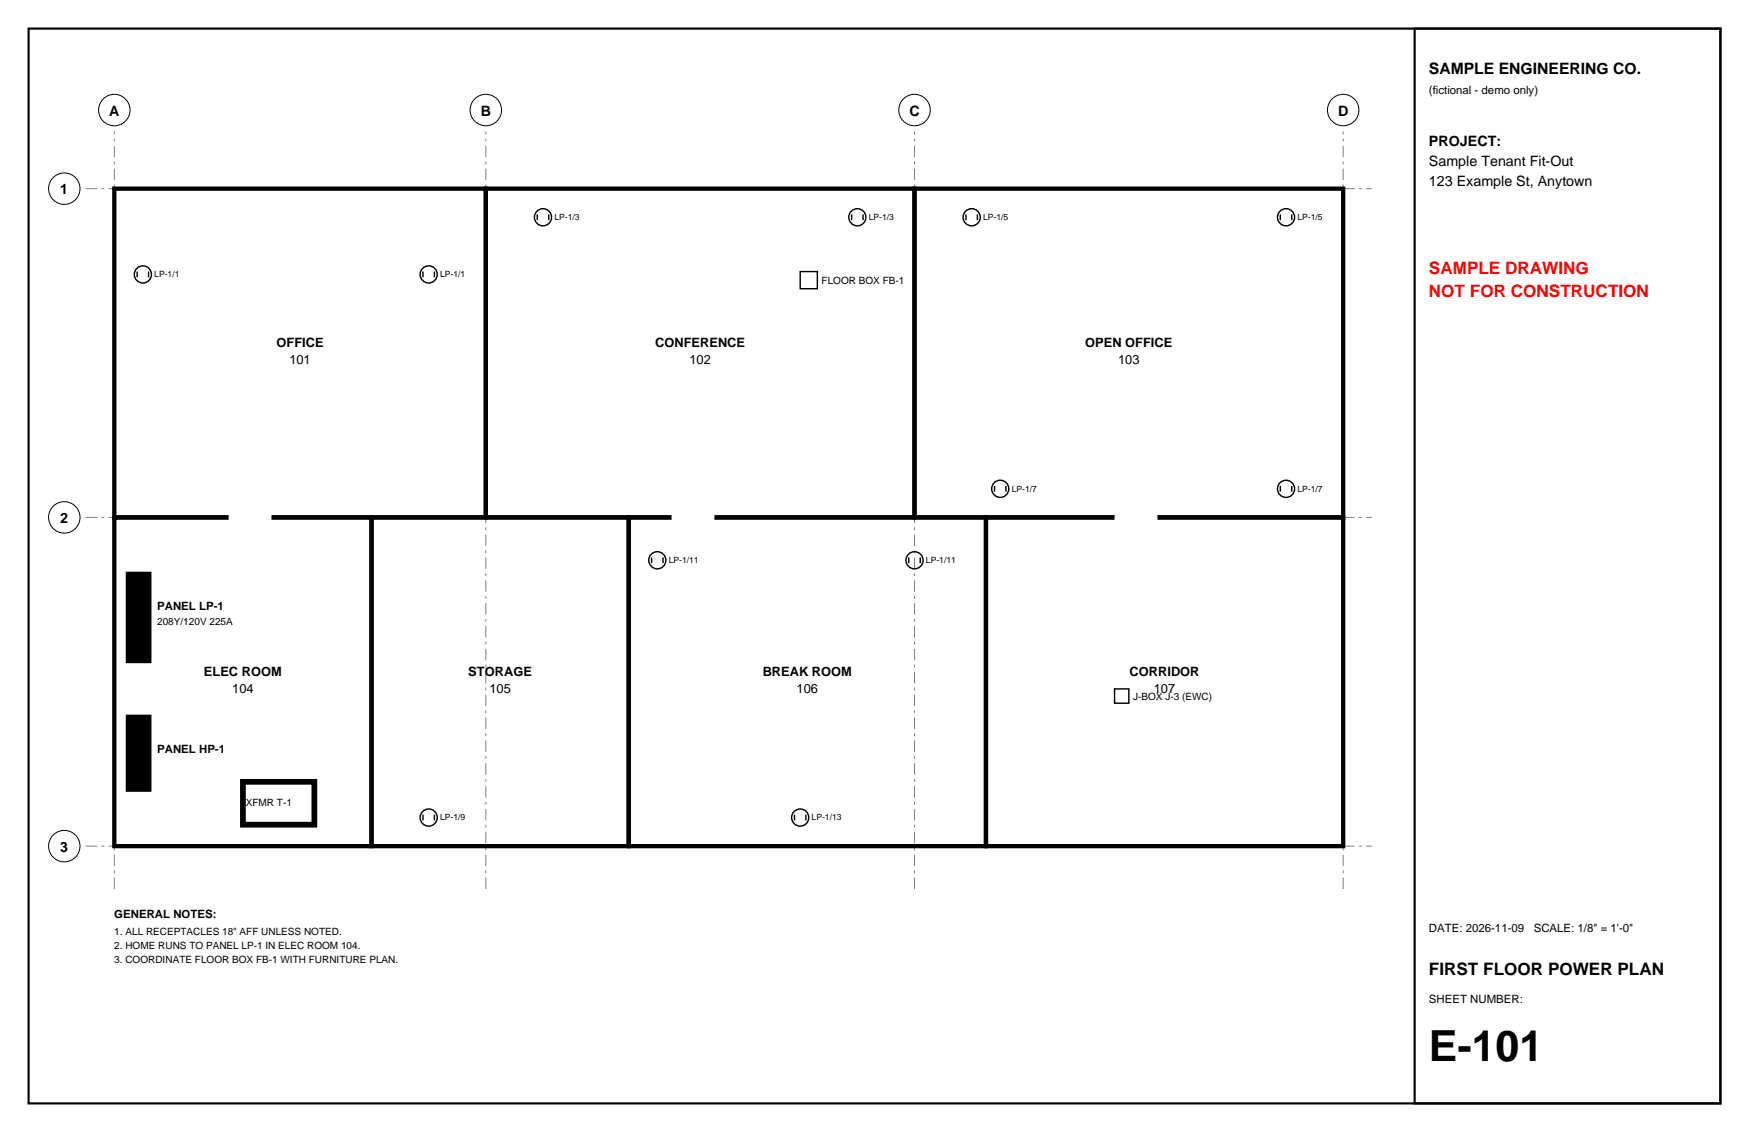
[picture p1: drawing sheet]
<svg xmlns="http://www.w3.org/2000/svg" width="432mm" height="279mm" viewBox="0 0 432 279" stroke-linecap="round" stroke-linejoin="round" font-family="sans-serif">
<defs><g id="words">
<text font-size="10.6" x="352.8" y="261.8">E-101</text>
<g font-size="4.2" fill="#f00">
<text x="352.8" y="67.7">SAMPLE DRAWING</text>
<text x="352.8" y="73.4">NOT FOR CONSTRUCTION</text>
</g>
<text font-size="4.2" x="352.8" y="240.6">FIRST FLOOR POWER PLAN</text>
<text font-size="3.9" x="352.8" y="18.3">SAMPLE ENGINEERING CO.</text>
<g font-size="3.5">
<text x="26.9" y="28.6">A</text>
<text x="118.7" y="28.6">B</text>
<text x="224.5" y="28.6">C</text>
<text x="330.3" y="28.6">D</text>
<text x="352.8" y="36">PROJECT:</text>
<text x="352.8" y="40.9">Sample Tenant Fit-Out</text>
<text x="14.9" y="48">1</text>
<text x="352.8" y="45.9">123 Example St, Anytown</text>
<text x="14.9" y="129.1">2</text>
<text x="14.9" y="210.3">3</text>
</g>
<g font-size="3.2">
<text x="68.3" y="85.7">OFFICE</text>
<text x="71.4" y="90">101</text>
<text x="161.7" y="85.7">CONFERENCE</text>
<text x="170.2" y="90">102</text>
<text x="267.9" y="85.7">OPEN OFFICE</text>
<text x="276" y="90">103</text>
<text x="50.4" y="166.9">ELEC ROOM</text>
<text x="115.6" y="166.9">STORAGE</text>
<text x="188.3" y="166.9">BREAK ROOM</text>
<text x="278.9" y="166.9">CORRIDOR</text>
<text x="57.3" y="171.1">104</text>
<text x="120.8" y="171.1">105</text>
<text x="196.7" y="171.1">106</text>
<text x="284.9" y="171.1">107</text>
</g>
<g font-size="2.8">
<text x="352.8" y="23.3">(fictional - demo only)</text>
<text x="38.8" y="150.6">PANEL LP-1</text>
<text x="38.8" y="185.9">PANEL HP-1</text>
<text x="28.2" y="226.5">GENERAL NOTES:</text>
<text x="352.8" y="230">DATE: 2026-11-09</text>
<text x="378.7" y="230">SCALE: 1/8&quot; = 1'-0&quot;</text>
<text x="352.8" y="247.6">SHEET NUMBER:</text>
</g>
<g font-size="2.5">
<text x="202.8" y="70.2">FLOOR BOX FB-1</text>
<text x="38.8" y="154.2">208Y/120V 225A</text>
<text x="279.8" y="172.9">J-BOX J-3 (EWC)</text>
<text x="60.7" y="199">XFMR T-1</text>
<text x="28.2" y="230.7">1. ALL RECEPTACLES 18&quot; AFF UNLESS NOTED.</text>
<text x="28.2" y="234.2">2. HOME RUNS TO PANEL LP-1 IN ELEC ROOM 104.</text>
<text x="28.2" y="237.8">3. COORDINATE FLOOR BOX FB-1 WITH FURNITURE PLAN.</text>
</g>
<g font-size="2.1">
<text x="136.9" y="54.3">LP-1/3</text>
<text x="214.5" y="54.3">LP-1/3</text>
<text x="242.7" y="54.3">LP-1/5</text>
<text x="320.3" y="54.3">LP-1/5</text>
<text x="38.1" y="68.4">LP-1/1</text>
<text x="108.7" y="68.4">LP-1/1</text>
<text x="249.8" y="121.4">LP-1/7</text>
<text x="320.3" y="121.4">LP-1/7</text>
<text x="165.1" y="139">LP-1/11</text>
<text x="228.6" y="139">LP-1/11</text>
<text x="108.7" y="202.5">LP-1/9</text>
<text x="200.4" y="202.5">LP-1/13</text>
</g>
</g></defs>
<path d="M7.1 7.1h417.6v265.2h-417.6zM349.2 7.1h75.5v265.2h-75.5z" fill="none" stroke="#000" stroke-width=".53"/>
<path d="M21.2 46.6h317.5M21.2 127.7h317.5M21.2 208.8h317.5M28.2 219.4v-186.9M119.9 219.4v-186.9M225.8 219.4v-186.9M331.6 219.4v-186.9" fill="none" stroke="#808080" stroke-width=".25" stroke-dasharray="2.8 1.1 .7 1.1" stroke-linecap="butt"/>
<g fill="none" stroke="#000" stroke-width=".25">
<circle cx="28.2" cy="27.2" r="3.9"/>
<circle cx="119.9" cy="27.2" r="3.9"/>
<circle cx="225.8" cy="27.2" r="3.9"/>
<circle cx="331.6" cy="27.2" r="3.9"/>
<circle cx="15.9" cy="46.6" r="3.9"/>
<circle cx="15.9" cy="127.7" r="3.9"/>
<circle cx="15.9" cy="208.8" r="3.9"/>
</g>
<path d="M28.2 46.6h91.7v81.1h-91.7zM119.9 46.6h105.9v81.1h-105.9zM225.8 46.6h105.8v81.1h-105.8zM28.2 127.7h63.5v81.1h-63.5zM91.7 127.7h63.5v81.1h-63.5zM155.2 127.7h88.2v81.1h-88.2zM243.4 127.7h88.2v81.1h-88.2z" fill="none" stroke="#000" stroke-width="1.1" stroke-linecap="butt"/>
<path d="M56.4 127.7h10.6M165.8 127.7h10.6M275.2 127.7h10.6" fill="none" stroke="#fff" stroke-width="1.4" stroke-linecap="butt"/>
<g fill="#000" stroke="#000" stroke-width="1.4" stroke-linecap="butt">
<path d="M31.7 141.8h5v21.2h-5z" fill-rule="evenodd"/>
<path d="M31.7 177.1h5v17.6h-5z" fill-rule="evenodd"/>
</g>
<path d="M60 193h17.6v10.6h-17.6z" fill="none" stroke="#000" stroke-width="1.4" stroke-linecap="butt"/>
<g fill="none" stroke="#000" stroke-width=".35">
<path d="M132.6 52.9v1.4M135.5 52.9v1.4M210.3 52.9v1.4M213.1 52.9v1.4M238.5 52.9v1.4M241.3 52.9v1.4M316.1 52.9v1.4M318.9 52.9v1.4M33.9 67v1.4M36.7 67v1.4M104.4 67v1.4M107.2 67v1.4"/>
<path d="M197.6 67h4.2v4.3h-4.2zM245.5 119.9v1.5M248.4 119.9v1.5M316.1 119.9v1.5M318.9 119.9v1.5M160.9 137.6v1.4M163.7 137.6v1.4M224.4 137.6v1.4M227.2 137.6v1.4M275.2 170h3.5v3.6h-3.5zM104.4 201.1v1.4M107.2 201.1v1.4"/>
<path d="M196.1 201.1v1.4M199 201.1v1.4"/>
<circle cx="134.1" cy="53.6" r="2.12"/>
<circle cx="211.7" cy="53.6" r="2.12"/>
<circle cx="239.9" cy="53.6" r="2.12"/>
<circle cx="317.5" cy="53.6" r="2.12"/>
<circle cx="35.3" cy="67.7" r="2.12"/>
<circle cx="105.8" cy="67.7" r="2.12"/>
<circle cx="162.3" cy="138.3" r="2.12"/>
<circle cx="225.8" cy="138.3" r="2.12"/>
<circle cx="246.9" cy="120.7" r="2.12"/>
<circle cx="317.5" cy="120.7" r="2.12"/>
<circle cx="105.8" cy="201.8" r="2.12"/>
<circle cx="197.6" cy="201.8" r="2.12"/>
</g>
<use href="#words"/>
</svg>
